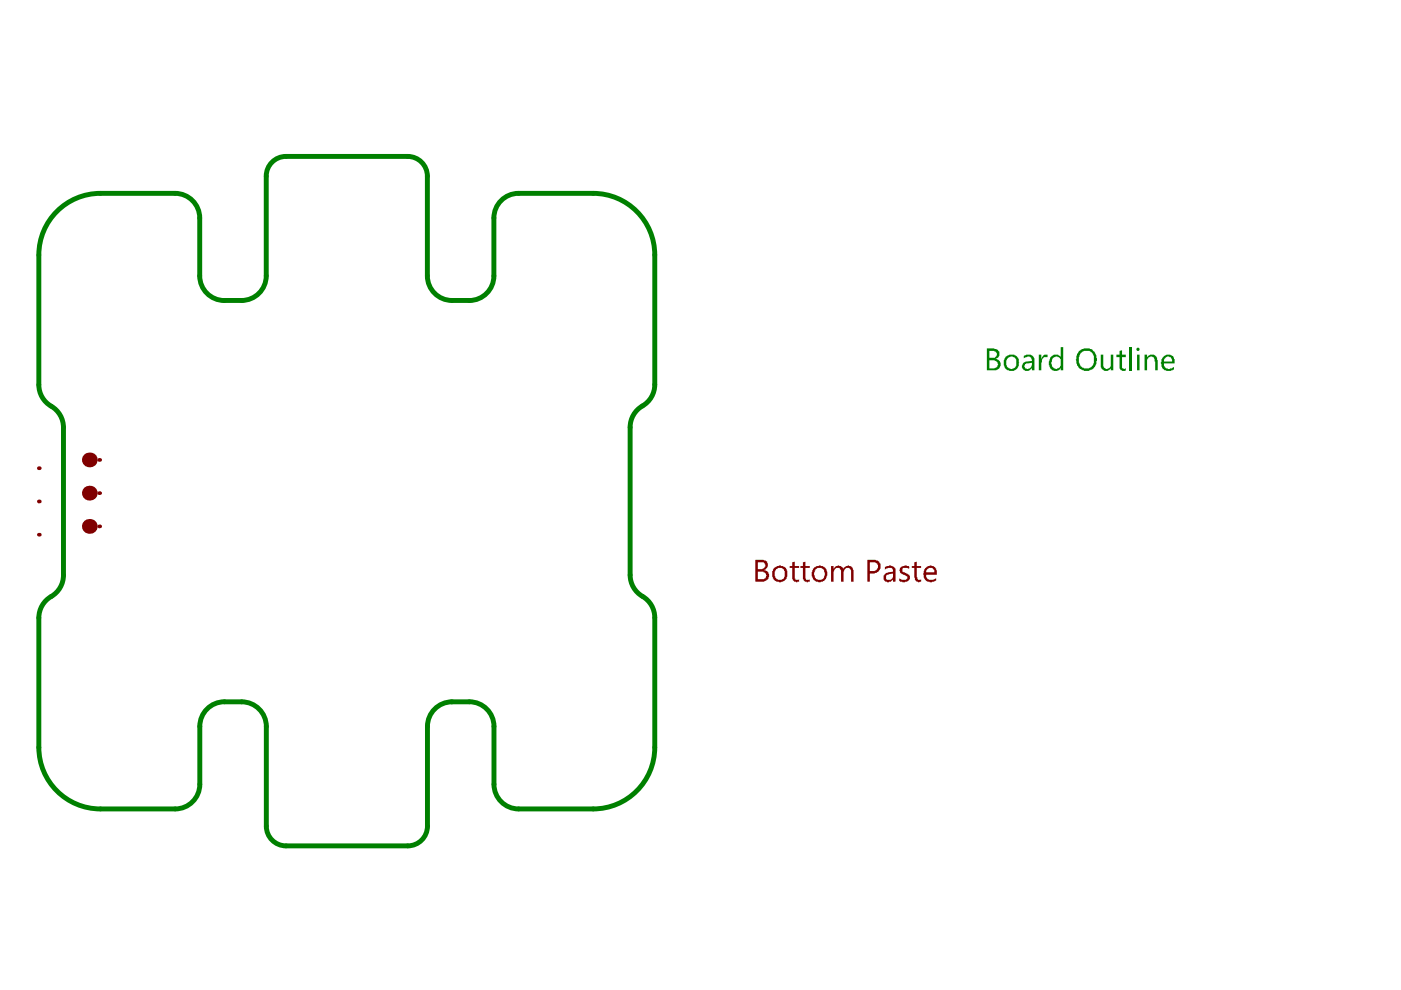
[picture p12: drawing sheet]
<svg xmlns="http://www.w3.org/2000/svg" width="297mm" height="210mm" viewBox="0 0 297 210" stroke-linecap="round" stroke-linejoin="round" font-family="sans-serif">
<g fill="none" stroke="#008000" stroke-width="1">
<path d="M56.4 37.4v21.1M60.6 33.2h25.8M90.6 37.3v21.2M8.2 54.1v27.5M21.3 41h15.8M42.3 46.2v12.3M104.7 46.2v12.3M109.9 41h15.9M138.8 54v27.6M47.6 63.7h3.8M95.8 63.7h3.7M13.5 90.6v31.4"/>
<path d="M133.6 90.6v31.3M8.2 131v27.5M138.8 131v27.5M42.4 154v12.3M47.6 148.8h3.6M56.5 154v21.2M90.6 154v21.2M95.7 148.8h3.8M104.7 154v12.3M21.3 171.5h15.8M60.6 179.3h25.8M110 171.5h15.8"/>
</g>
<g fill="#008000">
<path d="M220.2 75.2h.6v.8l.1-.1a.99 .99 0 0 1 1.2-.7v.5a.87 .87 0 0 0-.9 .2 .87 .87 0 0 0-.3 .9l-.1 .1v1.6h-.6z"/>
<path d="M233.4 75.2h.5v2.1a.78 .78 0 0 0 .4 .8 .78 .78 0 0 0 .9-.1l.3-.3v-2.5h.5v3.3h-.5v-.4a1.16 1.16 0 0 1-1.2 .5 1.16 1.16 0 0 1-.9-.9z"/>
<path d="M237.4 74.4l.5-.1v.9h.8v.5h-.8v1.9a.49 .49 0 0 0 .2 .6 .49 .49 0 0 0 .6-.1v.4a.86 .86 0 0 1-.9 0 .86 .86 0 0 1-.4-.8v-2h-.7v-.5h.7z"/>
<path d="M239.4 73.6h.5v4.9h-.5z"/>
<path d="M242.7 75.2h.5v.7a1.1 1.1 0 0 1 1.2-.7 1.1 1.1 0 0 1 .9 1.1l.2 .1v2.1h-.6v-1.8h-.1a.8 .8 0 0 0-.9-1.1l-.2 .1a.76 .76 0 0 0-.5 1v1.8h-.5z"/>
<path d="M209.8 74.4v1.5h.6a.73 .73 0 0 0 .8-.5 .73 .73 0 0 0-.2-.9l-.2-.1zM209.8 76.4v1.7h1a.82 .82 0 0 0 .7-.6 .82 .82 0 0 0-.3-.8l-.4-.3zM209.2 73.9h1.6v.1a1.02 1.02 0 0 1 1.1 .8 1.02 1.02 0 0 1-.7 1.2l-.1 .1a1.21 1.21 0 0 1 1.1 1.4 1.21 1.21 0 0 1-1.5 1h-1.5z"/>
<path d="M213.5 76.1a1.52 1.52 0 0 0 .5 2 1.05 1.05 0 0 0 1.5-1 1.04 1.04 0 0 0-1.1-1.5l-.5 .1zM213.2 75.6h.1a1.56 1.56 0 0 1 2.7 .8 1.8 1.8 0 0 1-.7 2 1.65 1.65 0 0 1-2-.2 1.65 1.65 0 0 1-.3-1.9z"/>
<path d="M217.3 77.2l-.1 .4a.69 .69 0 0 0 .6 .6 .69 .69 0 0 0 .7-.4h.2l.1-.4v-.5zM217.1 75.5a1.36 1.36 0 0 1 1.4-.3 1.36 1.36 0 0 1 .8 1.2v2.1h-.5v-.4l-.3 .1a1.03 1.03 0 0 1-1.7-.1 1.06 1.06 0 0 1 .9-1.4l1.1-.2a.85 .85 0 0 0-.5-.8 .85 .85 0 0 0-1 .2l-.2 .1z"/>
<path d="M222.6 75.9a1.49 1.49 0 0 1 2.3-.3v.1v-2.1h.5v4.9h-.5v-.5l-.1 .1a1.23 1.23 0 0 1-2.2-.1 1.93 1.93 0 0 1 0-2zM223.2 76l-.2 .4a1.72 1.72 0 0 0 .4 1.7 1.05 1.05 0 0 0 1.5-1v-.7a1.03 1.03 0 0 0-1.5-.7z"/>
<path d="M229.1 74.8a2.49 2.49 0 0 0 .2 2.9 1.64 1.64 0 0 0 1.9 .2 1.64 1.64 0 0 0 .7-1.9 1.46 1.46 0 0 0-1.8-1.6zM228.7 74.4a3.1 3.1 0 0 1 2.4-.4h.2a2.1 2.1 0 0 1 1.2 1.9l.1 .4a3.1 3.1 0 0 1-1.1 2.1h-.1a2.15 2.15 0 0 1-2.8-.6 3.8 3.8 0 0 1-.4-2.3z"/>
<path d="M240.9 73.9a.36 .36 0 0 1 .6-.1 .36 .36 0 0 1 0 .5 .36 .36 0 0 1-.6 0zM241.1 75.2h.5v3.3h-.5z"/>
<path d="M246.9 76l-.1 .7h1.7a.86 .86 0 0 0-.4-1 .86 .86 0 0 0-1.1 .2zM246.5 75.7a1.5 1.5 0 0 1 2.4 .2l.1 1.2h-2.2a1.13 1.13 0 0 0 1 1.1l.7-.1v-.1l.4-.2v.6h-.1a1.63 1.63 0 0 1-2 0 1.63 1.63 0 0 1-.5-1.9v-.4h.1z"/>
</g>
<g fill="none" stroke="#008000" stroke-width="1">
<path d="M60.6 33.2a4.2 4.2 0 0 0-4.2 4.1M86.4 33.2a4.2 4.2 0 0 1 4.2 4.1M21.3 41a13.1 13.1 0 0 0-13.1 13M37.1 41a5.2 5.2 0 0 1 5.2 5.2M42.3 58.5a5.2 5.2 0 0 0 5.3 5.2M56.4 58.5a5.2 5.2 0 0 1-5.2 5.2M90.6 58.5a5.2 5.2 0 0 0 5.2 5.2M104.7 58.5a5.2 5.2 0 0 1-5.2 5.2M109.9 41a5.2 5.2 0 0 0-5.2 5.2M125.8 41a13.1 13.1 0 0 1 13 13M8.2 81.6a5.5 5.5 0 0 0 3.2 4.9 5.2 5.2 0 0 1 2.1 4.1M138.8 81.6a5.5 5.5 0 0 1-3.2 4.9 5.2 5.2 0 0 0-2 4.1"/>
<path d="M13.5 122a5.5 5.5 0 0 1-3.2 4.9 5.2 5.2 0 0 0-2.1 4.1M133.6 121.9a5.5 5.5 0 0 0 3.2 4.9 5.2 5.2 0 0 1 2 4.2M8.2 158.5a13.1 13.1 0 0 0 13.1 13M47.6 148.8a5.2 5.2 0 0 0-5.2 5.2M51.2 148.8a5.2 5.2 0 0 1 5.3 5.2M95.9 148.8a5.2 5.2 0 0 0-5.3 5.2M99.5 148.8a5.2 5.2 0 0 1 5.2 5.2M138.8 158.5a13.1 13.1 0 0 1-13 13M42.4 166.3a5.2 5.2 0 0 1-5.3 5.2M56.5 175.2a4.2 4.2 0 0 0 4.1 4.1M90.6 175.2a4.2 4.2 0 0 1-4.2 4.1M104.7 166.3a5.2 5.2 0 0 0 5.3 5.2"/>
</g>
<g fill="#800000">
<path d="M168 119.2l.5-.1v.9h.9v.4h-.9v2a.5 .5 0 0 0 .7 .5l.2-.1v.5h-.4v.2l-.4-.2a.47 .47 0 0 1-.5-.5h-.1v-2.4h-.6v-.4h.6z"/>
<path d="M170.2 119.2l.6-.1v.9h.9v.4h-.9v2a.5 .5 0 0 0 .6 .5l.3-.1v.5h-.4v.2l-.4-.2a.47 .47 0 0 1-.5-.5h-.2v-2.4h-.5v-.4h.5z"/>
<path d="M176.2 120h.5v.5l.6-.5 .4-.1 .4 .1a.66 .66 0 0 1 .6 .7 1.18 1.18 0 0 1 1.9-.4h.1l.1 .5h.2v2.5h-.6v-1.8a.77 .77 0 0 0-.5-1.1 .77 .77 0 0 0-.9 .7l-.1 .1v2.1h-.6v-2.1a.68 .68 0 0 0-.6-.8h-.4l-.4 .4-.2 .4v2.1h-.5z"/>
<path d="M190.8 120.4a1.85 1.85 0 0 1 2-.3v.6v-.2l-.7-.1a.53 .53 0 0 0-.8 .4v.4l.6 .1v.2a1.15 1.15 0 0 1 1 1.3 1.74 1.74 0 0 1-1.8 .5l-.4-.1v-.5l.8 .2a.6 .6 0 0 0 .6 .1 .6 .6 0 0 0 .3-.6l-.1-.3a2.19 2.19 0 0 1-1.6-1.2z"/>
<path d="M193.8 119.2l.6-.1v.9h.9v.4h-.9v2h.1a.45 .45 0 0 0 .2 .6 .45 .45 0 0 0 .6-.2v.5l-.4 .2h-.3v-.2a.68 .68 0 0 1-.6-.8l-.2-.1v-2h-.5v-.4h.5z"/>
<path d="M160.7 119.2v1.5h.8a.73 .73 0 0 0 .8-.8 .73 .73 0 0 0-.8-.7zM160.7 121.2v1.6h.8a.85 .85 0 0 0 .8-.3 .85 .85 0 0 0 .1-.9l-.3-.3h-.2v-.1zM160.1 118.7h1.5a1.18 1.18 0 0 1 1.2 1.4l-.5 .7h-.3l.3 .1a1.17 1.17 0 0 1 .8 1.2 1.17 1.17 0 0 1-1 1.1l-.1 .1h-1.9z"/>
<path d="M164.5 120.7a1.82 1.82 0 0 0 .2 2.1h.1a1.07 1.07 0 0 0 1.1 0 1.07 1.07 0 0 0 .5-1.1v-.1a1.03 1.03 0 0 0-1.3-1.2zM164 120.5a1.98 1.98 0 0 1 2.2-.4 .71 .71 0 0 1 .6 .8h.1a2.09 2.09 0 0 1-.9 2.4h-.2a1.67 1.67 0 0 1-1.7-.4 1.67 1.67 0 0 1-.4-1.7z"/>
<path d="M172.9 120.7v.1a1.48 1.48 0 0 0 .1 1.9 1 1 0 0 0 1 .2 1 1 0 0 0 .7-.8l.2-.1v-.7h-.2a.71 .71 0 0 0-.5-.8v-.1h-.9v.1zM172.4 120.5h.1a1.63 1.63 0 0 1 1.8-.5 1.63 1.63 0 0 1 1.1 1.6v.3a1.66 1.66 0 0 1-1.8 1.6 1.66 1.66 0 0 1-1.5-1.9z"/>
<path d="M184.4 119.2v1.9h.7a.97 .97 0 0 0 1-.6 .97 .97 0 0 0-.3-1.1l-.2-.2zM183.9 118.7h1.7a1.4 1.4 0 0 1 1.1 1.2 1.4 1.4 0 0 1-.8 1.4v.2h-.4v.1h-1.1v1.7h-.5z"/>
<path d="M187.9 122v.1a.53 .53 0 0 0 .4 .8h.2a.92 .92 0 0 0 .8-.9v-.4l-.9 .1v.2zM187.6 120.3l.5-.3a1.44 1.44 0 0 1 1.8 .7v2.6h-.6v-.5a1.13 1.13 0 0 1-1.7 .4 1.1 1.1 0 0 1-.2-1.2 1.1 1.1 0 0 1 1-.7l.9-.1v-.1a.53 .53 0 0 0-.6-.7l-.8 .1-.3 .3z"/>
<path d="M196.4 120.9v.4h1.7a.85 .85 0 0 0-.3-.8 .85 .85 0 0 0-.9-.1zM196 120.7h.1a1.52 1.52 0 0 1 2-.6l.4 .4 .1 .4v1h-2.2v.1a1.04 1.04 0 0 0 1.4 .9l.7-.2v.4l-.3 .1a1.65 1.65 0 0 1-1.9-.2 1.65 1.65 0 0 1-.5-1.8z"/>
<circle cx="21" cy="97.5" r=".39"/>
<circle cx="21" cy="104.6" r=".39"/>
<circle cx="21" cy="111.6" r=".39"/>
<circle cx="18.9" cy="111.6" r="1.57"/>
<circle cx="18.9" cy="104.6" r="1.57"/>
<circle cx="18.9" cy="97.5" r="1.57"/>
<circle cx="8.2" cy="113.4" r=".39"/>
<circle cx="8.2" cy="106.3" r=".39"/>
<circle cx="8.2" cy="99.3" r=".39"/>
</g>
</svg>
